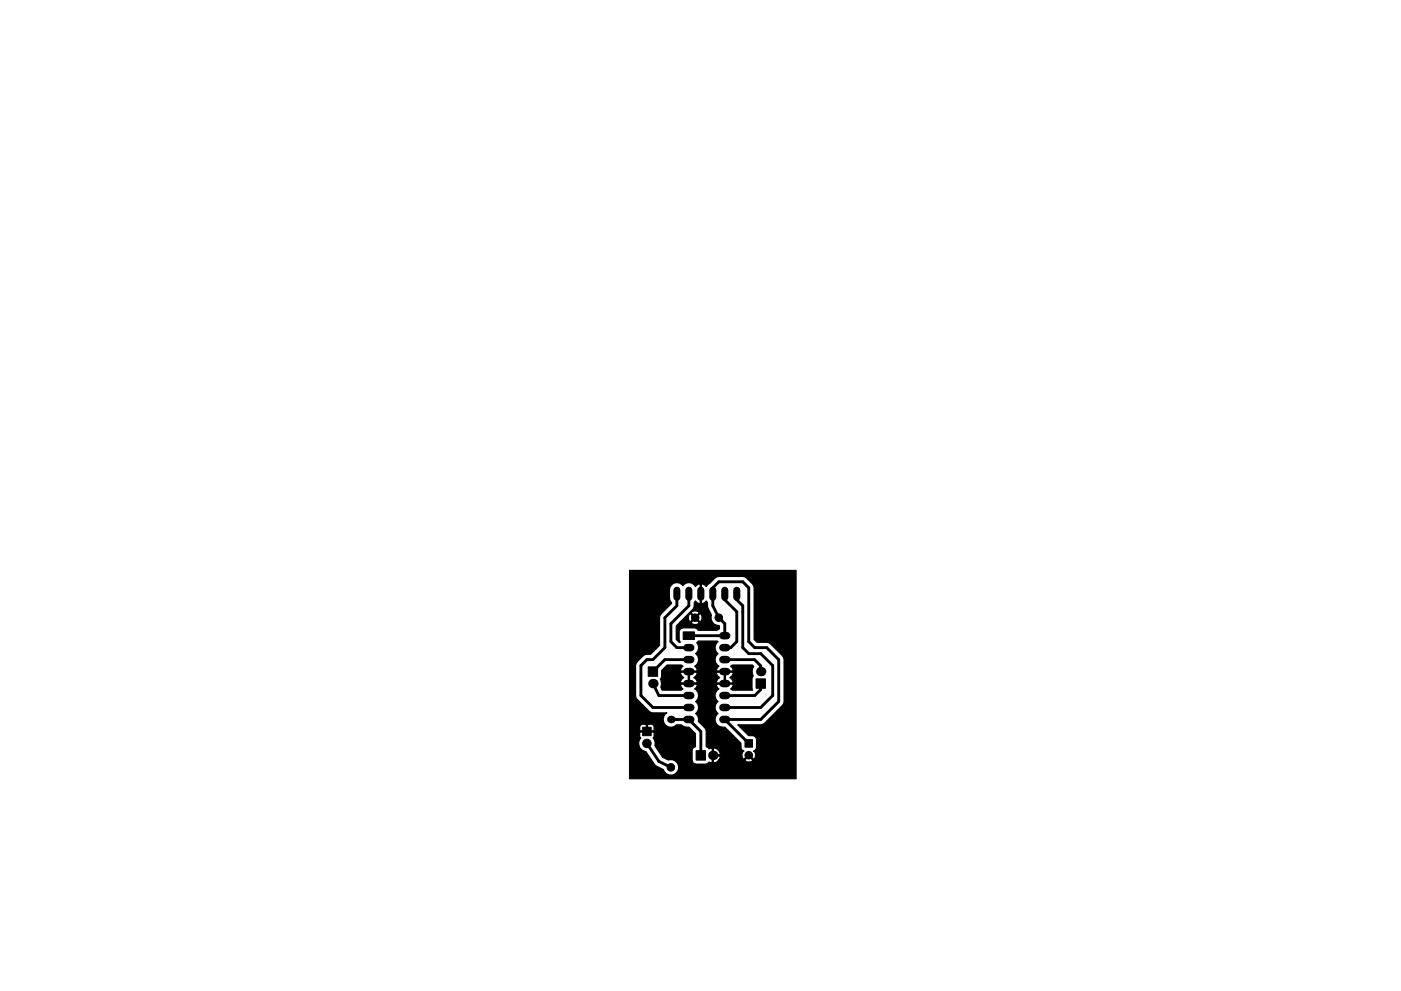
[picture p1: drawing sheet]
<svg xmlns="http://www.w3.org/2000/svg" width="297mm" height="210mm" viewBox="0 0 297 210" stroke-linecap="round" stroke-linejoin="round" font-family="sans-serif">
<g fill="#000" stroke="#000" stroke-width=".21">
<path d="M144.9 134.1h2.3v1.6h-2.3zM136.3 154.3h1.8v1.8h-1.8zM137.4 141.5h2v2h-2zM157.9 156.9h1.7v1.6h-1.7zM160.3 144h2v2h-2zM147.6 159.3h2v2h-2z"/>
<circle cx="147.4" cy="131.1" r=".8"/>
<circle cx="152.4" cy="131.1" r=".8"/>
<circle cx="137.2" cy="157.7" r=".9"/>
<circle cx="142.2" cy="162.8" r=".8"/>
<circle cx="158.7" cy="160.2" r=".8"/>
</g>
<g fill="#000">
<circle cx="138.4" cy="145" r="1"/>
<circle cx="142.2" cy="152.6" r=".8"/>
<circle cx="161.3" cy="142.5" r="1"/>
<circle cx="151.1" cy="160.3" r="1"/>
</g>
<path d="M143.5 125.2v1.5M146 125.2v1.5M148.6 125.2v1.5M151.1 125.2v1.5M153.7 125.2v1.5M156.2 125.2v1.5" fill="none" stroke="#000" stroke-width="1.5"/>
<g fill="none" stroke="#000" stroke-width="1.6">
<path d="M145.6 137.4h.9M145.6 139.9h.9M153.3 137.4h.8M153.3 139.9h.8M153.3 134.9h.8M145.6 152.6h.9M145.6 150.1h.9M145.6 147.6h.9M145.6 142.5h.9M145.6 145h.9M153.3 152.6h.8M153.3 150.1h.8"/>
<path d="M153.3 147.6h.8M153.3 142.5h.8M153.3 145h.8"/>
</g>
<path d="M143.5 126v2.5l-2.5 2.6v6.3l-2.6 2.5h-1.2l-1.3 1.3v6.4l2.5 2.5h7.6M146 139.9h-5l-2.6 2.6M146 134.9h7.7v-2.6l-1.3-1.2-1.3-2.6v-3.8l1.3-1.3h5.1l1.2 1.3v11.4l1.3 1.3h2.6l2.5 2.5v8.9l-3.8 3.8h-7.6l5 5.1M146 126v2.5l-3.8 3.8v3.8l1.3 1.3h2.5M148.6 124.7v1.3M153.7 139.9h6.3l1.3 1.4v1.2M153.7 126v1.2l2.5 2.6v6.3l-1.3 1.3h-1.2M156.2 126v1.2l1.3 1.3v8.9l1.2 1.3h2.6l2.5 2.5v6.4l-2.5 2.5h-7.6M137.2 157.7l2.5 3.8 2.5 1.3M138.4 145l1.3 2.6h6.3M142.2 152.6h3.8l2.6 2.6v5.1M161.3 145v1.3l-1.3 1.3h-6.3" fill="none" stroke="#000" stroke-width=".61"/>
<path d="M133.5 121h35.3v44.2h-35.3v-7.1h1.9l.3 .6 .5 .5 .7 .3 1.9 2.8 1.9 1 .2 .4a1.66 1.66 0 0 0 2.1 .6 1.66 1.66 0 0 0 .8-2.1 1.66 1.66 0 0 0-2.1-.9l-1.2-.6-1.7-2.5a1.58 1.58 0 0 0-.3-1.6l.2-.4v-.7l-.2-.2h-2.7l-.2 .2v.7l.3 .4-.5 .8v.7h-1.9v-3.9h2.1v.7l.2 .2h1.2v-1.3h.3v1.3h1.2l.2-.2v-.7l-.5-.5h-.8l-.1 .1-1.2-.1-.5 .5h-2.1v-13h1.3v6.4l.3 .8 2.9 2.8h3.4l-.3 .3a1.65 1.65 0 0 0 0 2.3 1.65 1.65 0 0 0 2.3 0h1l.6 .4 1.1 .1 1.4 1.4v2.7l-.7 .5-.1 2.4a.85 .85 0 0 0 .9 .8h2h.3l.4-.4 .4 .2 .3-.2v-1.3h.3v1.3l.2 .2 .6-.3 .3-.4h5.5l.1 .3a1.05 1.05 0 0 0 1.6-.3l-.9-.8-.8 .8h-5.5l.3-.6-.1-.2h-1.6v-1.6h.3v1.3h1.3l.1-.2a1.36 1.36 0 0 0-1.7-1.1l-.3-.1-.4 .2-.6-.5-.1-3.6-1.6-1.8v-1l-.5-.6 .1-.1a1.6 1.6 0 0 0-.1-2.5 1.58 1.58 0 0 0-.2-2.6l.5-.7-.1-.3h-3.3l-.1 .3 .5 .7-.4 .2h-4a1.32 1.32 0 0 1-.1-1.4l-.3-.9a1.23 1.23 0 0 0 .3-1.3h4l.2 .6 .5 .4-.5 .3-.2 .5 .1 .3h1.5v-2.3h.3v2.3h1.5l.1-.3-.2-.5-.5-.3 .5-.4 .2-.6h4.1l.3 .6 .4 .4-.4 .3-.3 .5 .1 .3h1.5v-2.3h.3v2.3h1.5l.2-.2-.3-.6-.5-.3 .5-.4 .2-.5-.1-.3h-3.3l-.1 .2h-4.1l-.1-.2h-3.3l-.1 .2h-4v-.6l1.1-1.1h3l.4 .2-.5 .8 .1 .3h3.3l.1-.3-.5-.8a1.58 1.58 0 0 0 .2-2.6 1.55 1.55 0 0 0 .2-2.3l.3-.4h4.1l.1 .1-.1 .2a1.6 1.6 0 0 0 .1 2.4 1.58 1.58 0 0 0 .2 2.6l-.5 .8 .1 .3h3.3l.1-.3-.5-.8 .4-.2h4.2l.3 .3-.2 .4a1.95 1.95 0 0 0 .1 1.6l-.3 .6 .1 2.4h-4.2l-.4-.2 .5-.7-.1-.3h-3.3l-.1 .3 .5 .7a1.58 1.58 0 0 0-.2 2.6 1.57 1.57 0 0 0 0 2.6 1.66 1.66 0 0 0-.4 2 1.66 1.66 0 0 0 1.9 .9l3.4 3.4v.8a.99 .99 0 0 0 .6 .9 .97 .97 0 0 0 0 1.7l1-1.1 1.1 1.1a.97 .97 0 0 0 0-1.7l.5-.5a3.1 3.1 0 0 0-.1-2.6l-.6-.2h-.9l-2.3-2.3 5.3-.1 4.2-4.1 .3-.8v-8.9l-.3-.8-2.5-2.5-.8-.3h-2.1l-.6-.6-.1-11.4a3.6 3.6 0 0 0-2.3-2h-5.1l-.8 .3-1.9 1.9-.7-.6-.3 .1v4l.3 .1 .7-.6 .3 .4 .1 1.1 .8 1.5a1.6 1.6 0 0 0 1.5 2.2l.1 .7-.4 .3h-4.1l-.4-.4-.4-.1h-2.3l-.6 .3-.2 .2a3.1 3.1 0 0 0 .1 2.6h-.2l-.6-.6v-2.9l.7-.7h2.5a.97 .97 0 0 0 1.6 0l-.8-.9-.8 .9h-2.5l1.2-1.3h.7l.1 1 .3 .1 .8-.8h.4l.8 .8 .3-.1a1.05 1.05 0 0 0-.3-1.6l-.8 .9h-.4l-.8-.9-.3 .1-.1 .5h-.7l.8-.7h.5l.8 .8 .8-.8a.97 .97 0 0 0-1.6 0h-.5l1-1.1 .1-1.1 .2-.4 .8 .6 .3-.1v-4l-.3-.1-.8 .6-.2-.4a1.55 1.55 0 0 0-2.4 .2 1.57 1.57 0 0 0-1.8-.6 1.57 1.57 0 0 0-1.1 1.5 3.7 3.7 0 0 0 .5 2.8l-2.5 2.6-.1 6.3-1.8 1.9h-.8a3.6 3.6 0 0 0-2.4 2v.4h-1.3z" fill="#000" stroke="#000" stroke-width=".25"/>
</svg>
